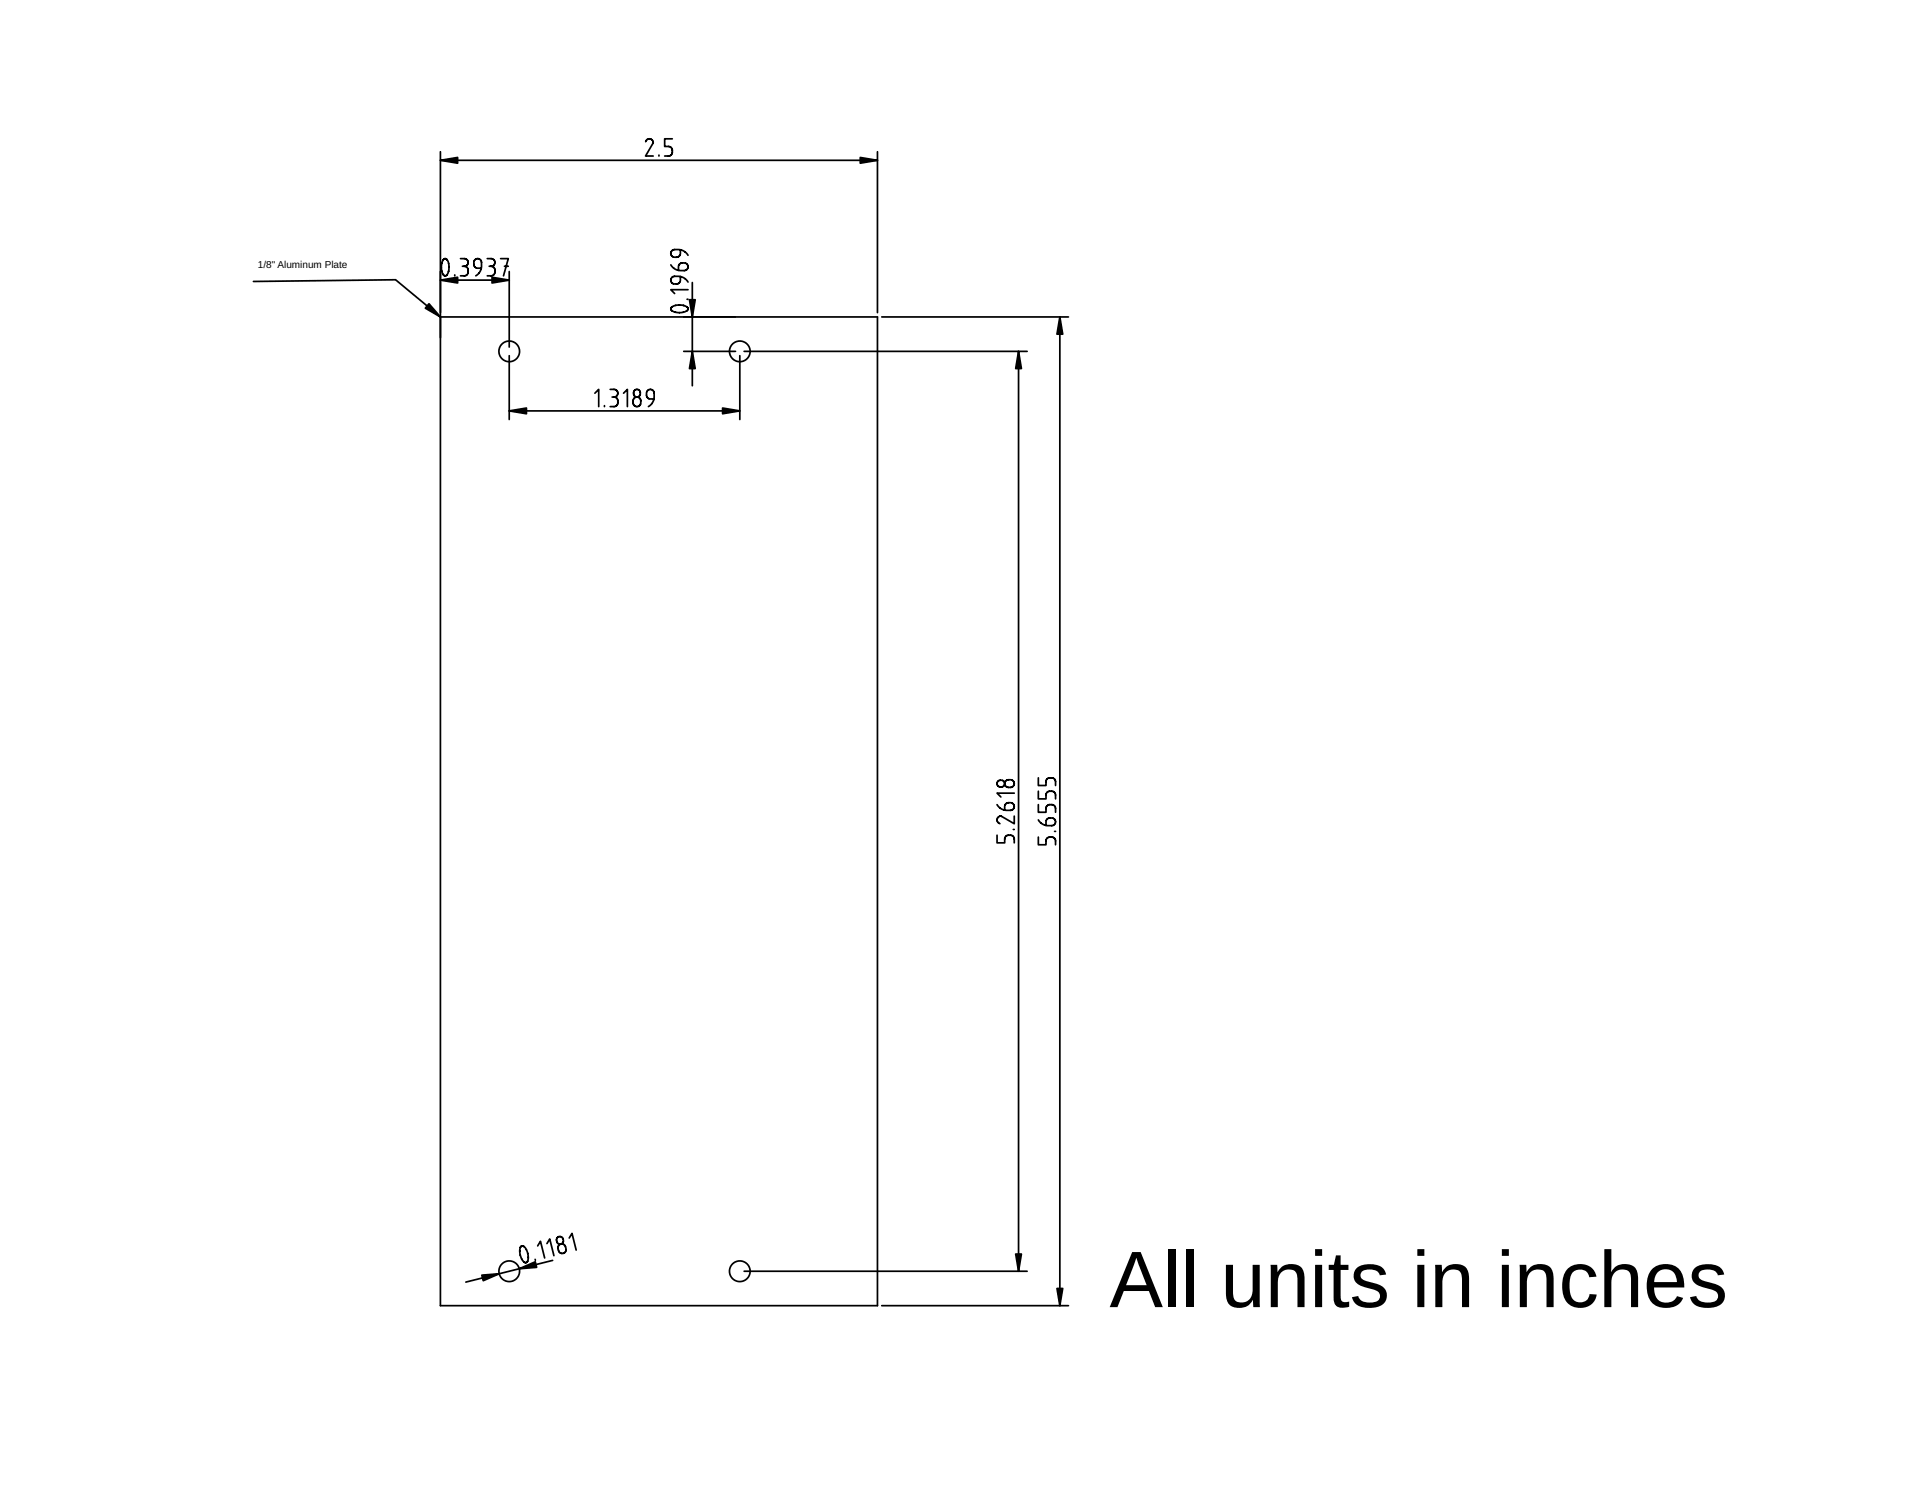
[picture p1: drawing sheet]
<svg xmlns="http://www.w3.org/2000/svg" width="279mm" height="216mm" viewBox="0 0 279 216" stroke-linecap="round" stroke-linejoin="round" font-family="sans-serif">
<defs><g id="words">
<text font-size="11.6" x="161.2" y="189.9">All units in inches</text>
<text font-size="1.5" x="37.5" y="39">1/8&quot; Aluminum Plate</text>
</g></defs>
<g fill="none" stroke="#000" stroke-width=".25">
<path d="M64 22v167.7h63.5v-143.7h-63.5l-6.5-5.4-20.7 .3M64 23.3h63.5M64.4 37.7h.1M64.5 37.7l.3-.1a1.81 1.81 0 0 1-.1 2.5h-.1a1.91 1.91 0 0 1-.1-2.4zM66.1 39.9v.2M66.9 37.6h.6a.56 .56 0 0 1 .5 .5 .56 .56 0 0 1-.5 .6M67.2 38.7h.3M67.5 38.7a.56 .56 0 0 1 .5 .5v.3a.56 .56 0 0 1-.5 .6h-.6M69.9 39h-.5a.56 .56 0 0 1-.5-.6v-.3a.56 .56 0 0 1 .5-.5 .56 .56 0 0 1 .6 .5l-.1 .9a1.67 1.67 0 0 1-.8 1.1M70.8 37.6h.6a.56 .56 0 0 1 .5 .5 .56 .56 0 0 1-.5 .6M71.1 38.7h.3M71.4 38.7a.56 .56 0 0 1 .5 .5v.3a.56 .56 0 0 1-.5 .6h-.6"/>
<path d="M72.7 37.6h1.2l-.7 2.5M73.3 38.7h.6M74 39.4v11M93.8 20.6a.54 .54 0 0 1 .7-.4 .54 .54 0 0 1 .4 .6l-1.1 1.9h1.1M95.7 22.5v.2M97.5 38.5a1.67 1.67 0 0 0 1.4 .8h.5a.56 .56 0 0 0 .6-.5 .56 .56 0 0 0-.6-.6h-.3a.56 .56 0 0 0-.5 .6v.5M97.7 20.2h-1.1v1.1h.5a.56 .56 0 0 1 .6 .5v.3a.56 .56 0 0 1-.6 .6h-.5M98.9 36.3v.5a.56 .56 0 0 1-.6 .6h-.3a.56 .56 0 0 1-.5-.6 .56 .56 0 0 1 .5-.5h.8a1.67 1.67 0 0 1 1.2 .8M127.5 22v23.4M64 40.7h10M74 51.7v9.2M74 59.7h33.5"/>
<path d="M86.4 57.1l.6-.5v2.5M87.8 58.9v.2M88.7 56.6h.5a.56 .56 0 0 1 .6 .5 .56 .56 0 0 1-.6 .6M88.9 57.7h.3M89.2 57.7a.56 .56 0 0 1 .6 .5v.3a.56 .56 0 0 1-.6 .6h-.5M90.6 57.1l.6-.5v2.5M92.2 57.8a.56 .56 0 0 1 .6-.1 .56 .56 0 0 1 .3 .5v.3a.56 .56 0 0 1-.6 .6 .56 .56 0 0 1-.5-.6v-.4zM95 58h-.5a.56 .56 0 0 1-.6-.6v-.3a.56 .56 0 0 1 .6-.5 .56 .56 0 0 1 .5 .5v.9a1.67 1.67 0 0 1-.8 1.1M97.6 44.7a1.74 1.74 0 0 1 2.4 .1v.2a1.84 1.84 0 0 1-2.5-.1zM97.6 45.1h.1M98.9 40.2v.5a.56 .56 0 0 1-.6 .6h-.3a.56 .56 0 0 1-.5-.6 .56 .56 0 0 1 .5-.6l.8 .1a1.67 1.67 0 0 1 1.2 .8M99.3 51h7.6"/>
<path d="M99.8 43.5h.2M100 42.1h-2.5l.5 .5M100.6 41v15M107.5 51.7v9.2M108.1 51h41.1M128.1 46h27.1M148 51v133.7M154 46v143.7M144.9 116.9a1.67 1.67 0 0 0 1.4 .8h.5a.56 .56 0 0 0 .6-.5 .56 .56 0 0 0-.6-.6h-.3a.56 .56 0 0 0-.5 .6v.5M145.3 118.6a.56 .56 0 0 0-.4 .5 .56 .56 0 0 0 .4 .6M145.3 118.6h.1M146.1 113.5l.3-.2h.4a.56 .56 0 0 1 .6 .5 .56 .56 0 0 1-.6 .6h-.3a.56 .56 0 0 1-.5-.3 .56 .56 0 0 1 .1-.6z"/>
<path d="M147.4 118.6v1.1l-1.9-1.1h-.2M147.4 115.2h-2.5l.5 .6M150.9 119.1a1.67 1.67 0 0 0 1.4 .9h.5a.56 .56 0 0 0 .6-.6 .56 .56 0 0 0-.6-.6h-.3a.56 .56 0 0 0-.5 .6v.5M150.9 116.9v1.1h1.1v-.5a.56 .56 0 0 1 .5-.6h.3a.56 .56 0 0 1 .6 .6v.5M150.9 115v1.1h1.1v-.6a.56 .56 0 0 1 .5-.5h.3a.56 .56 0 0 1 .6 .5v.6M150.9 113v1.1h1.1v-.5a.56 .56 0 0 1 .5-.6h.3a.56 .56 0 0 1 .6 .6v.5M144.9 121.3v1.2h1.1v-.6a.56 .56 0 0 1 .5-.6h.3a.56 .56 0 0 1 .6 .6v.6M147.2 120.5h.2M150.9 121.6v1.1h1.1v-.5a.56 .56 0 0 1 .5-.6h.3a.56 .56 0 0 1 .6 .6v.5M153.2 120.8h.2M82.7 179.9l.4-.7 .6 2.4M75.6 181.2a1.77 1.77 0 0 0 .8 2.2l.2-.1"/>
<path d="M75.6 181.2l.3-.2a1.23 1.23 0 0 1 .8 1.2l.1 .5-.1 .5M75.6 181.2h.1M76.6 183.3h.1M77.8 183v.1M78.1 181l.4-.7 .6 2.5M79.5 180.7l.4-.7 .6 2.4M80.3 183.1l-12.6 3.2M81.2 180.9a.56 .56 0 0 1 1 .3v.2a.56 .56 0 0 1-.4 .7 .56 .56 0 0 1-.6-.4l-.1-.4zM108.1 184.7h41.1M128.1 189.7h27.1"/>
<circle cx="74" cy="51" r="1.5"/>
<circle cx="92.5" cy="57.2" r=".53"/>
<circle cx="107.5" cy="51" r="1.5"/>
<circle cx="145.4" cy="113.8" r=".53"/>
<circle cx="74" cy="184.7" r="1.5"/>
<circle cx="81.4" cy="180.2" r=".53"/>
<circle cx="107.5" cy="184.7" r="1.5"/>
</g>
<g fill="#000">
<path d="M64 23.3l2.5-.4v.8zM125 22.9l2.5 .4-2.5 .4zM64 40.7l2.5-.4v.8zM62.3 44.1l1.7 1.9-2.2-1.2zM71.5 40.3l2.5 .4-2.5 .4zM74 59.7l2.5-.4v.8zM100.6 51l.4 2.5h-.8zM100.2 43.5h.8l-.4 2.5zM105 59.3l2.5 .4-2.5 .4zM148 51l.4 2.5h-.8zM154 46l.4 2.5h-.8zM70 185.3l2.5-.2-2.3 1z"/>
<path d="M75.4 184.3l2.4-1 .2 .8zM147.6 182.2h.8l-.4 2.5zM153.6 187.2h.8l-.4 2.5z"/>
</g>
<g fill="#000" stroke="#000" stroke-width=".25">
<path d="M64 23.3l2.5-.4v.8zM125 22.9l2.5 .4-2.5 .4zM64 40.7l2.5-.4v.8zM62.3 44.1l1.7 1.9-2.2-1.2zM71.5 40.3l2.5 .4-2.5 .4zM74 59.7l2.5-.4v.8zM100.6 51l.4 2.5h-.8zM100.2 43.5h.8l-.4 2.5zM105 59.3l2.5 .4-2.5 .4zM148 51l.4 2.5h-.8zM154 46l.4 2.5h-.8zM70 185.3l2.5-.2-2.3 1z"/>
<path d="M75.4 184.3l2.4-1 .2 .8zM147.6 182.2h.8l-.4 2.5zM153.6 187.2h.8l-.4 2.5z"/>
</g>
<use href="#words"/>
</svg>
